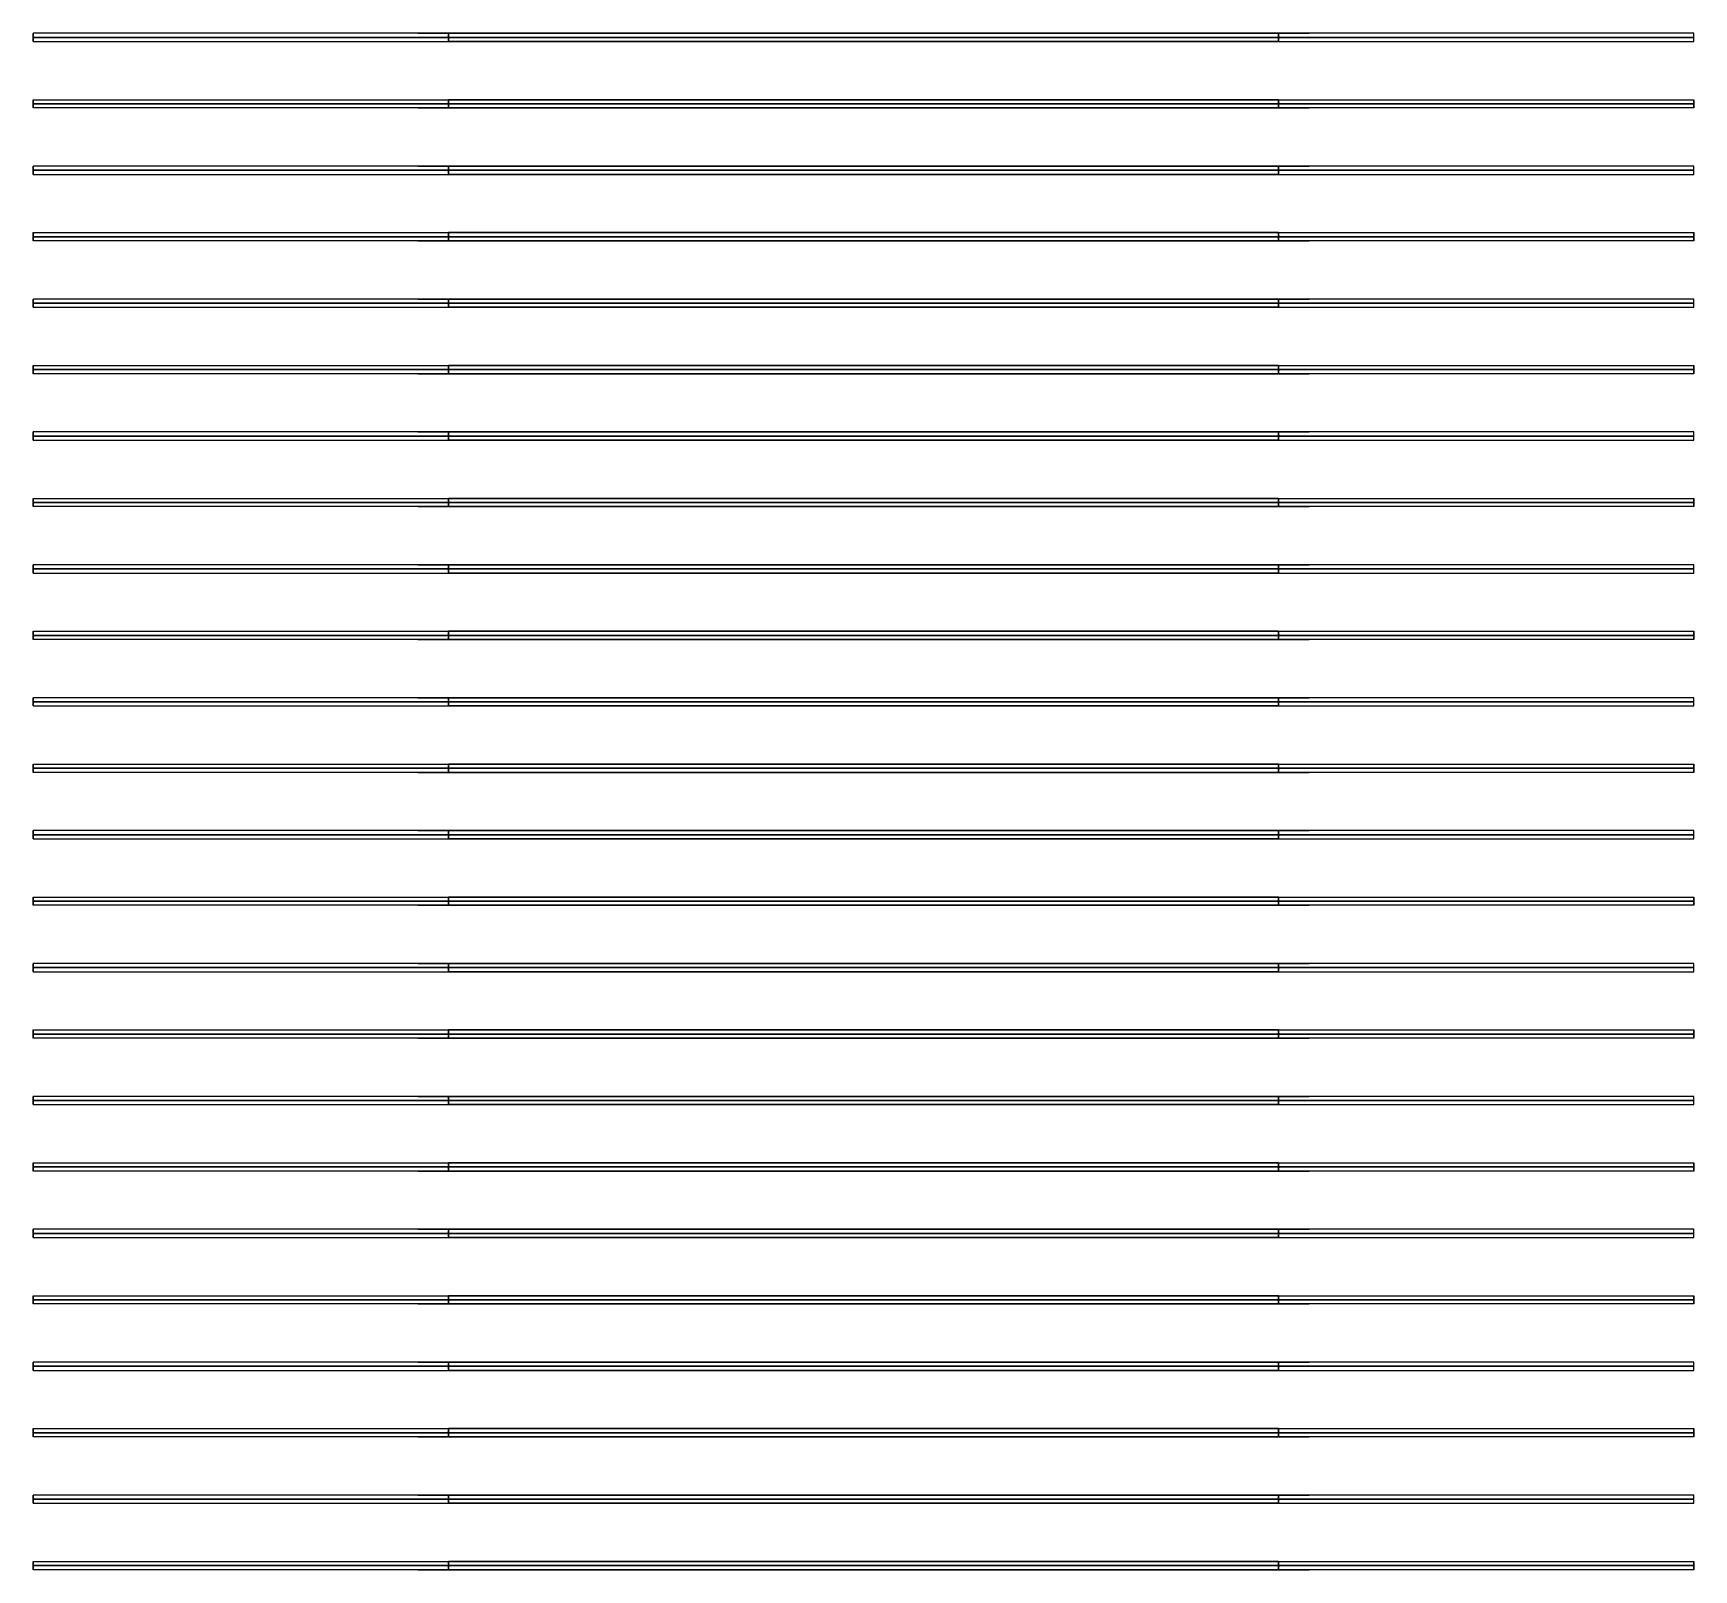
# Model space of a CAD drawing. Header units: millimetres. Extents: x -1200 to 1200, y -1110 to 1110.
import ezdxf

# ---------------------------------------------------------------- set-up
doc = ezdxf.new("R2010")
doc.units = ezdxf.units.MM
doc.layers.add('Default', color=7, linetype='Continuous', true_color=0x000000)

msp = doc.modelspace()

# ---------------------------------------------------------------- linework, layer by layer
at = {"layer": 'Default', "color": 128, "true_color": 0x064c38}
for p, q in [((-1200, 1110, 90), (-1200, 1098, 90)), ((-643.9, 1110, -47.1), (643.9, 1110, -47.1)), ((-600, 1110, -60), (-600, 1098, -60)), ((-600, 1110, 60), (-600, 1098, 60)), ((0, 1110, -150), (0, 1110, -30)), ((600, 1098, 60), (600, 1110, 60)), ((600, 1098, -60), (600, 1110, -60)), ((1200, 1098, 90), (1200, 1110, 90)), ((-1200, 1104, 30), (-1200, 1104, 150)), ((-643.9, 1098, -47.1), (643.9, 1098, -47.1)), ((0, 1098, -150), (0, 1098, -30)), ((1200, 1104, 30), (1200, 1104, 150)), ((-1200, 918, 90), (-1200, 906, 90)), ((-643.9, 918, -47.1), (643.9, 918, -47.1)), ((-600, 918, -60), (-600, 906, -60)), ((-600, 918, 60), (-600, 906, 60)), ((0, 918, -150), (0, 918, -30)), ((600, 906, 60), (600, 918, 60)), ((600, 906, -60), (600, 918, -60)), ((1200, 906, 90), (1200, 918, 90)), ((-1200, 912, 30), (-1200, 912, 150)), ((-643.9, 906, -47.1), (643.9, 906, -47.1)), ((0, 906, -150), (0, 906, -30)), ((1200, 912, 30), (1200, 912, 150)), ((-1200, 726, 90), (-1200, 714, 90)), ((-643.9, 726, -47.1), (643.9, 726, -47.1)), ((-600, 726, -60), (-600, 714, -60)), ((-600, 726, 60), (-600, 714, 60)), ((0, 726, -150), (0, 726, -30)), ((600, 714, 60), (600, 726, 60)), ((600, 714, -60), (600, 726, -60)), ((1200, 714, 90), (1200, 726, 90)), ((-1200, 720, 30), (-1200, 720, 150)), ((-643.9, 714, -47.1), (643.9, 714, -47.1)), ((0, 714, -150), (0, 714, -30)), ((1200, 720, 30), (1200, 720, 150)), ((-1200, 534, 90), (-1200, 522, 90)), ((-643.9, 534, -47.1), (643.9, 534, -47.1)), ((-600, 534, -60), (-600, 522, -60)), ((-600, 534, 60), (-600, 522, 60)), ((0, 534, -150), (0, 534, -30)), ((600, 522, 60), (600, 534, 60)), ((600, 522, -60), (600, 534, -60)), ((1200, 522, 90), (1200, 534, 90)), ((-1200, 528, 30), (-1200, 528, 150)), ((-643.9, 522, -47.1), (643.9, 522, -47.1)), ((0, 522, -150), (0, 522, -30)), ((1200, 528, 30), (1200, 528, 150)), ((-1200, 342, 90), (-1200, 330, 90)), ((-643.9, 342, -47.1), (643.9, 342, -47.1)), ((-600, 342, -60), (-600, 330, -60)), ((-600, 342, 60), (-600, 330, 60)), ((0, 342, -150), (0, 342, -30)), ((600, 330, 60), (600, 342, 60)), ((600, 330, -60), (600, 342, -60)), ((1200, 330, 90), (1200, 342, 90)), ((-1200, 336, 30), (-1200, 336, 150)), ((-643.9, 330, -47.1), (643.9, 330, -47.1)), ((0, 330, -150), (0, 330, -30)), ((1200, 336, 30), (1200, 336, 150)), ((-1200, 150, 90), (-1200, 138, 90)), ((-643.9, 150, -47.1), (643.9, 150, -47.1)), ((-600, 150, -60), (-600, 138, -60)), ((-600, 150, 60), (-600, 138, 60)), ((0, 150, -150), (0, 150, -30)), ((600, 138, 60), (600, 150, 60)), ((600, 138, -60), (600, 150, -60)), ((1200, 138, 90), (1200, 150, 90)), ((-1200, 144, 30), (-1200, 144, 150)), ((-643.9, 138, -47.1), (643.9, 138, -47.1)), ((0, 138, -150), (0, 138, -30)), ((1200, 144, 30), (1200, 144, 150)), ((-1200, -42, 90), (-1200, -54, 90)), ((-1200, -48, 30), (-1200, -48, 150)), ((-643.9, -42, -47.1), (643.9, -42, -47.1)), ((-600, -42, -60), (-600, -54, -60)), ((-600, -42, 60), (-600, -54, 60)), ((0, -42, -150), (0, -42, -30)), ((600, -54, 60), (600, -42, 60)), ((600, -54, -60), (600, -42, -60)), ((1200, -54, 90), (1200, -42, 90)), ((1200, -48, 30), (1200, -48, 150)), ((-643.9, -54, -47.1), (643.9, -54, -47.1)), ((0, -54, -150), (0, -54, -30)), ((-1200, -234, 90), (-1200, -246, 90)), ((-1200, -240, 30), (-1200, -240, 150)), ((-643.9, -234, -47.1), (643.9, -234, -47.1)), ((-600, -234, -60), (-600, -246, -60)), ((-600, -234, 60), (-600, -246, 60)), ((0, -234, -150), (0, -234, -30)), ((600, -246, 60), (600, -234, 60)), ((600, -246, -60), (600, -234, -60)), ((1200, -246, 90), (1200, -234, 90)), ((1200, -240, 30), (1200, -240, 150)), ((-643.9, -246, -47.1), (643.9, -246, -47.1)), ((0, -246, -150), (0, -246, -30)), ((-1200, -426, 90), (-1200, -438, 90)), ((-1200, -432, 30), (-1200, -432, 150)), ((-643.9, -426, -47.1), (643.9, -426, -47.1)), ((-600, -426, -60), (-600, -438, -60)), ((-600, -426, 60), (-600, -438, 60)), ((0, -426, -150), (0, -426, -30)), ((600, -438, 60), (600, -426, 60)), ((600, -438, -60), (600, -426, -60)), ((1200, -438, 90), (1200, -426, 90)), ((1200, -432, 30), (1200, -432, 150)), ((-643.9, -438, -47.1), (643.9, -438, -47.1)), ((0, -438, -150), (0, -438, -30)), ((-1200, -618, 90), (-1200, -630, 90)), ((-1200, -624, 30), (-1200, -624, 150)), ((-643.9, -618, -47.1), (643.9, -618, -47.1)), ((-600, -618, -60), (-600, -630, -60)), ((-600, -618, 60), (-600, -630, 60)), ((0, -618, -150), (0, -618, -30)), ((600, -630, 60), (600, -618, 60)), ((600, -630, -60), (600, -618, -60)), ((1200, -630, 90), (1200, -618, 90)), ((1200, -624, 30), (1200, -624, 150)), ((-643.9, -630, -47.1), (643.9, -630, -47.1)), ((0, -630, -150), (0, -630, -30)), ((-1200, -810, 90), (-1200, -822, 90)), ((-1200, -816, 30), (-1200, -816, 150)), ((-643.9, -810, -47.1), (643.9, -810, -47.1)), ((-600, -810, -60), (-600, -822, -60)), ((-600, -810, 60), (-600, -822, 60)), ((0, -810, -150), (0, -810, -30)), ((600, -822, 60), (600, -810, 60)), ((600, -822, -60), (600, -810, -60)), ((1200, -822, 90), (1200, -810, 90)), ((1200, -816, 30), (1200, -816, 150)), ((-643.9, -822, -47.1), (643.9, -822, -47.1)), ((0, -822, -150), (0, -822, -30)), ((-1200, -1002, 90), (-1200, -1014, 90)), ((-1200, -1008, 30), (-1200, -1008, 150)), ((-643.9, -1002, -47.1), (643.9, -1002, -47.1)), ((-600, -1002, -60), (-600, -1014, -60)), ((-600, -1002, 60), (-600, -1014, 60)), ((0, -1002, -150), (0, -1002, -30)), ((600, -1014, 60), (600, -1002, 60)), ((600, -1014, -60), (600, -1002, -60)), ((1200, -1014, 90), (1200, -1002, 90)), ((1200, -1008, 30), (1200, -1008, 150)), ((-643.9, -1014, -47.1), (643.9, -1014, -47.1)), ((0, -1014, -150), (0, -1014, -30))]:
    msp.add_line(p, q, dxfattribs=at)
at = {"layer": 'Default', "color": 253, "true_color": 0x9da5a8}
for p, q in [((-600, 1105, 50), (-600, 1105, 500)), ((-600, 1103, 50), (-600, 1105, 50)), ((-600, 1103, 500), (-600, 1105, 500)), ((600, 1105, 50), (600, 1105, 500)), ((600, 1103, 50), (600, 1105, 50)), ((600, 1103, 500), (600, 1105, 500)), ((-601, 1104, 50), (-601, 1104, 500)), ((-601, 1104, 50), (-599, 1104, 50)), ((-601, 1104, 500), (-599, 1104, 500)), ((-600, 1103, 50), (-600, 1103, 500)), ((-599, 1104, 50), (-599, 1104, 500)), ((599, 1104, 50), (599, 1104, 500)), ((599, 1104, 50), (601, 1104, 50)), ((599, 1104, 500), (601, 1104, 500)), ((600, 1103, 50), (600, 1103, 500)), ((601, 1104, 50), (601, 1104, 500)), ((-600, 1009, 50), (-600, 1009, 500)), ((-600, 1007, 50), (-600, 1009, 50)), ((-600, 1007, 500), (-600, 1009, 500)), ((600, 1009, 50), (600, 1009, 500)), ((600, 1007, 50), (600, 1009, 50)), ((600, 1007, 500), (600, 1009, 500)), ((-601, 1008, 50), (-601, 1008, 500)), ((-601, 1008, 50), (-599, 1008, 50)), ((-601, 1008, 500), (-599, 1008, 500)), ((-600, 1007, 50), (-600, 1007, 500)), ((-599, 1008, 50), (-599, 1008, 500)), ((599, 1008, 50), (599, 1008, 500)), ((599, 1008, 50), (601, 1008, 50)), ((599, 1008, 500), (601, 1008, 500)), ((600, 1007, 50), (600, 1007, 500)), ((601, 1008, 50), (601, 1008, 500)), ((-600, 913, 50), (-600, 913, 500)), ((-600, 911, 50), (-600, 913, 50)), ((-600, 911, 500), (-600, 913, 500)), ((600, 913, 50), (600, 913, 500)), ((600, 911, 50), (600, 913, 50)), ((600, 911, 500), (600, 913, 500)), ((-601, 912, 50), (-601, 912, 500)), ((-601, 912, 50), (-599, 912, 50)), ((-601, 912, 500), (-599, 912, 500)), ((-600, 911, 50), (-600, 911, 500)), ((-599, 912, 50), (-599, 912, 500)), ((599, 912, 50), (599, 912, 500)), ((599, 912, 50), (601, 912, 50)), ((599, 912, 500), (601, 912, 500)), ((600, 911, 50), (600, 911, 500)), ((601, 912, 50), (601, 912, 500)), ((-600, 817, 50), (-600, 817, 500)), ((-600, 815, 50), (-600, 817, 50)), ((-600, 815, 500), (-600, 817, 500)), ((600, 817, 50), (600, 817, 500)), ((600, 815, 50), (600, 817, 50)), ((600, 815, 500), (600, 817, 500)), ((-601, 816, 50), (-601, 816, 500)), ((-601, 816, 50), (-599, 816, 50)), ((-601, 816, 500), (-599, 816, 500)), ((-600, 815, 50), (-600, 815, 500)), ((-599, 816, 50), (-599, 816, 500)), ((599, 816, 50), (599, 816, 500)), ((599, 816, 50), (601, 816, 50)), ((599, 816, 500), (601, 816, 500)), ((600, 815, 50), (600, 815, 500)), ((601, 816, 50), (601, 816, 500)), ((-600, 721, 50), (-600, 721, 500)), ((-600, 719, 50), (-600, 721, 50)), ((-600, 719, 500), (-600, 721, 500)), ((600, 721, 50), (600, 721, 500)), ((600, 719, 50), (600, 721, 50)), ((600, 719, 500), (600, 721, 500)), ((-601, 720, 50), (-601, 720, 500)), ((-601, 720, 50), (-599, 720, 50)), ((-601, 720, 500), (-599, 720, 500)), ((-600, 719, 50), (-600, 719, 500)), ((-599, 720, 50), (-599, 720, 500)), ((599, 720, 50), (599, 720, 500)), ((599, 720, 50), (601, 720, 50)), ((599, 720, 500), (601, 720, 500)), ((600, 719, 50), (600, 719, 500)), ((601, 720, 50), (601, 720, 500)), ((-600, 625, 50), (-600, 625, 500)), ((-600, 623, 50), (-600, 625, 50)), ((-600, 623, 500), (-600, 625, 500)), ((600, 625, 50), (600, 625, 500)), ((600, 623, 50), (600, 625, 50)), ((600, 623, 500), (600, 625, 500)), ((-601, 624, 50), (-601, 624, 500)), ((-601, 624, 50), (-599, 624, 50)), ((-601, 624, 500), (-599, 624, 500)), ((-600, 623, 50), (-600, 623, 500)), ((-599, 624, 50), (-599, 624, 500)), ((599, 624, 50), (599, 624, 500)), ((599, 624, 50), (601, 624, 50)), ((599, 624, 500), (601, 624, 500)), ((600, 623, 50), (600, 623, 500)), ((601, 624, 50), (601, 624, 500)), ((-600, 529, 50), (-600, 529, 500)), ((-600, 527, 50), (-600, 529, 50)), ((-600, 527, 500), (-600, 529, 500)), ((600, 529, 50), (600, 529, 500)), ((600, 527, 50), (600, 529, 50)), ((600, 527, 500), (600, 529, 500)), ((-601, 528, 50), (-601, 528, 500)), ((-601, 528, 50), (-599, 528, 50)), ((-601, 528, 500), (-599, 528, 500)), ((-600, 527, 50), (-600, 527, 500)), ((-599, 528, 50), (-599, 528, 500)), ((599, 528, 50), (599, 528, 500)), ((599, 528, 50), (601, 528, 50)), ((599, 528, 500), (601, 528, 500)), ((600, 527, 50), (600, 527, 500)), ((601, 528, 50), (601, 528, 500)), ((-600, 433, 50), (-600, 433, 500)), ((-600, 431, 50), (-600, 433, 50)), ((-600, 431, 500), (-600, 433, 500)), ((600, 433, 50), (600, 433, 500)), ((600, 431, 50), (600, 433, 50)), ((600, 431, 500), (600, 433, 500)), ((-601, 432, 50), (-601, 432, 500)), ((-601, 432, 50), (-599, 432, 50)), ((-601, 432, 500), (-599, 432, 500)), ((-600, 431, 50), (-600, 431, 500)), ((-599, 432, 50), (-599, 432, 500)), ((599, 432, 50), (599, 432, 500)), ((599, 432, 50), (601, 432, 50)), ((599, 432, 500), (601, 432, 500)), ((600, 431, 50), (600, 431, 500)), ((601, 432, 50), (601, 432, 500)), ((-600, 337, 50), (-600, 337, 500)), ((-600, 335, 50), (-600, 337, 50)), ((-600, 335, 500), (-600, 337, 500)), ((600, 337, 50), (600, 337, 500)), ((600, 335, 50), (600, 337, 50)), ((600, 335, 500), (600, 337, 500)), ((-601, 336, 50), (-601, 336, 500)), ((-601, 336, 50), (-599, 336, 50)), ((-601, 336, 500), (-599, 336, 500)), ((-600, 335, 50), (-600, 335, 500)), ((-599, 336, 50), (-599, 336, 500)), ((599, 336, 50), (599, 336, 500)), ((599, 336, 50), (601, 336, 50)), ((599, 336, 500), (601, 336, 500)), ((600, 335, 50), (600, 335, 500)), ((601, 336, 50), (601, 336, 500)), ((-600, 241, 50), (-600, 241, 500)), ((-600, 239, 50), (-600, 241, 50)), ((-600, 239, 500), (-600, 241, 500)), ((600, 241, 50), (600, 241, 500)), ((600, 239, 50), (600, 241, 50)), ((600, 239, 500), (600, 241, 500)), ((-601, 240, 50), (-601, 240, 500)), ((-601, 240, 50), (-599, 240, 50)), ((-601, 240, 500), (-599, 240, 500)), ((-600, 239, 50), (-600, 239, 500)), ((-599, 240, 50), (-599, 240, 500)), ((599, 240, 50), (599, 240, 500)), ((599, 240, 50), (601, 240, 50)), ((599, 240, 500), (601, 240, 500)), ((600, 239, 50), (600, 239, 500)), ((601, 240, 50), (601, 240, 500)), ((-600, 145, 50), (-600, 145, 500)), ((-600, 143, 50), (-600, 145, 50)), ((-600, 143, 500), (-600, 145, 500)), ((600, 145, 50), (600, 145, 500)), ((600, 143, 50), (600, 145, 50)), ((600, 143, 500), (600, 145, 500)), ((-601, 144, 50), (-601, 144, 500)), ((-601, 144, 50), (-599, 144, 50)), ((-601, 144, 500), (-599, 144, 500)), ((-600, 143, 50), (-600, 143, 500)), ((-599, 144, 50), (-599, 144, 500)), ((599, 144, 50), (599, 144, 500)), ((599, 144, 50), (601, 144, 50)), ((599, 144, 500), (601, 144, 500)), ((600, 143, 50), (600, 143, 500)), ((601, 144, 50), (601, 144, 500)), ((-600, 49, 50), (-600, 49, 500)), ((-600, 47, 50), (-600, 49, 50)), ((-600, 47, 500), (-600, 49, 500)), ((600, 49, 50), (600, 49, 500)), ((600, 47, 50), (600, 49, 50)), ((600, 47, 500), (600, 49, 500)), ((-601, 48, 50), (-601, 48, 500)), ((-601, 48, 50), (-599, 48, 50)), ((-601, 48, 500), (-599, 48, 500)), ((-600, 47, 50), (-600, 47, 500)), ((-599, 48, 50), (-599, 48, 500)), ((599, 48, 50), (599, 48, 500)), ((599, 48, 50), (601, 48, 50)), ((599, 48, 500), (601, 48, 500)), ((600, 47, 50), (600, 47, 500)), ((601, 48, 50), (601, 48, 500)), ((-601, -48, 50), (-601, -48, 500)), ((-601, -48, 50), (-599, -48, 50)), ((-601, -48, 500), (-599, -48, 500)), ((-600, -47, 50), (-600, -47, 500)), ((-600, -49, 50), (-600, -47, 50)), ((-600, -49, 500), (-600, -47, 500)), ((-599, -48, 50), (-599, -48, 500)), ((599, -48, 50), (599, -48, 500)), ((599, -48, 50), (601, -48, 50)), ((599, -48, 500), (601, -48, 500)), ((600, -47, 50), (600, -47, 500)), ((600, -49, 50), (600, -47, 50)), ((600, -49, 500), (600, -47, 500)), ((601, -48, 50), (601, -48, 500)), ((-600, -49, 50), (-600, -49, 500)), ((600, -49, 50), (600, -49, 500)), ((-601, -144, 50), (-601, -144, 500)), ((-601, -144, 50), (-599, -144, 50)), ((-601, -144, 500), (-599, -144, 500)), ((-600, -143, 50), (-600, -143, 500)), ((-600, -145, 50), (-600, -143, 50)), ((-600, -145, 500), (-600, -143, 500)), ((-599, -144, 50), (-599, -144, 500)), ((599, -144, 50), (599, -144, 500)), ((599, -144, 50), (601, -144, 50)), ((599, -144, 500), (601, -144, 500)), ((600, -143, 50), (600, -143, 500)), ((600, -145, 50), (600, -143, 50)), ((600, -145, 500), (600, -143, 500)), ((601, -144, 50), (601, -144, 500)), ((-600, -145, 50), (-600, -145, 500)), ((600, -145, 50), (600, -145, 500)), ((-601, -240, 50), (-601, -240, 500)), ((-601, -240, 50), (-599, -240, 50)), ((-601, -240, 500), (-599, -240, 500)), ((-600, -239, 50), (-600, -239, 500)), ((-600, -241, 50), (-600, -239, 50)), ((-600, -241, 500), (-600, -239, 500)), ((-599, -240, 50), (-599, -240, 500)), ((599, -240, 50), (599, -240, 500)), ((599, -240, 50), (601, -240, 50)), ((599, -240, 500), (601, -240, 500)), ((600, -239, 50), (600, -239, 500)), ((600, -241, 50), (600, -239, 50)), ((600, -241, 500), (600, -239, 500)), ((601, -240, 50), (601, -240, 500)), ((-600, -241, 50), (-600, -241, 500)), ((600, -241, 50), (600, -241, 500)), ((-601, -336, 50), (-601, -336, 500)), ((-601, -336, 50), (-599, -336, 50)), ((-601, -336, 500), (-599, -336, 500)), ((-600, -335, 50), (-600, -335, 500)), ((-600, -337, 50), (-600, -335, 50)), ((-600, -337, 500), (-600, -335, 500)), ((-599, -336, 50), (-599, -336, 500)), ((599, -336, 50), (599, -336, 500)), ((599, -336, 50), (601, -336, 50)), ((599, -336, 500), (601, -336, 500)), ((600, -335, 50), (600, -335, 500)), ((600, -337, 50), (600, -335, 50)), ((600, -337, 500), (600, -335, 500)), ((601, -336, 50), (601, -336, 500)), ((-600, -337, 50), (-600, -337, 500)), ((600, -337, 50), (600, -337, 500)), ((-601, -432, 50), (-601, -432, 500)), ((-601, -432, 50), (-599, -432, 50)), ((-601, -432, 500), (-599, -432, 500)), ((-600, -431, 50), (-600, -431, 500)), ((-600, -433, 50), (-600, -431, 50)), ((-600, -433, 500), (-600, -431, 500)), ((-599, -432, 50), (-599, -432, 500)), ((599, -432, 50), (599, -432, 500)), ((599, -432, 50), (601, -432, 50)), ((599, -432, 500), (601, -432, 500)), ((600, -431, 50), (600, -431, 500)), ((600, -433, 50), (600, -431, 50)), ((600, -433, 500), (600, -431, 500)), ((601, -432, 50), (601, -432, 500)), ((-600, -433, 50), (-600, -433, 500)), ((600, -433, 50), (600, -433, 500)), ((-601, -528, 50), (-601, -528, 500)), ((-601, -528, 50), (-599, -528, 50)), ((-601, -528, 500), (-599, -528, 500)), ((-600, -527, 50), (-600, -527, 500)), ((-600, -529, 50), (-600, -527, 50)), ((-600, -529, 500), (-600, -527, 500)), ((-599, -528, 50), (-599, -528, 500)), ((599, -528, 50), (599, -528, 500)), ((599, -528, 50), (601, -528, 50)), ((599, -528, 500), (601, -528, 500)), ((600, -527, 50), (600, -527, 500)), ((600, -529, 50), (600, -527, 50)), ((600, -529, 500), (600, -527, 500)), ((601, -528, 50), (601, -528, 500)), ((-600, -529, 50), (-600, -529, 500)), ((600, -529, 50), (600, -529, 500)), ((-601, -624, 50), (-601, -624, 500)), ((-601, -624, 50), (-599, -624, 50)), ((-601, -624, 500), (-599, -624, 500)), ((-600, -623, 50), (-600, -623, 500)), ((-600, -625, 50), (-600, -623, 50)), ((-600, -625, 500), (-600, -623, 500)), ((-599, -624, 50), (-599, -624, 500)), ((599, -624, 50), (599, -624, 500)), ((599, -624, 50), (601, -624, 50)), ((599, -624, 500), (601, -624, 500)), ((600, -623, 50), (600, -623, 500)), ((600, -625, 50), (600, -623, 50)), ((600, -625, 500), (600, -623, 500)), ((601, -624, 50), (601, -624, 500)), ((-600, -625, 50), (-600, -625, 500)), ((600, -625, 50), (600, -625, 500)), ((-601, -720, 50), (-601, -720, 500)), ((-601, -720, 50), (-599, -720, 50)), ((-601, -720, 500), (-599, -720, 500)), ((-600, -719, 50), (-600, -719, 500)), ((-600, -721, 50), (-600, -719, 50)), ((-600, -721, 500), (-600, -719, 500)), ((-599, -720, 50), (-599, -720, 500)), ((599, -720, 50), (599, -720, 500)), ((599, -720, 50), (601, -720, 50)), ((599, -720, 500), (601, -720, 500)), ((600, -719, 50), (600, -719, 500)), ((600, -721, 50), (600, -719, 50)), ((600, -721, 500), (600, -719, 500)), ((601, -720, 50), (601, -720, 500)), ((-600, -721, 50), (-600, -721, 500)), ((600, -721, 50), (600, -721, 500)), ((-601, -816, 50), (-601, -816, 500)), ((-601, -816, 50), (-599, -816, 50)), ((-601, -816, 500), (-599, -816, 500)), ((-600, -815, 50), (-600, -815, 500)), ((-600, -817, 50), (-600, -815, 50)), ((-600, -817, 500), (-600, -815, 500)), ((-599, -816, 50), (-599, -816, 500)), ((599, -816, 50), (599, -816, 500)), ((599, -816, 50), (601, -816, 50)), ((599, -816, 500), (601, -816, 500)), ((600, -815, 50), (600, -815, 500)), ((600, -817, 50), (600, -815, 50)), ((600, -817, 500), (600, -815, 500)), ((601, -816, 50), (601, -816, 500)), ((-600, -817, 50), (-600, -817, 500)), ((600, -817, 50), (600, -817, 500)), ((-601, -912, 50), (-601, -912, 500)), ((-601, -912, 50), (-599, -912, 50)), ((-601, -912, 500), (-599, -912, 500)), ((-600, -911, 50), (-600, -911, 500)), ((-600, -913, 50), (-600, -911, 50)), ((-600, -913, 500), (-600, -911, 500)), ((-599, -912, 50), (-599, -912, 500)), ((599, -912, 50), (599, -912, 500)), ((599, -912, 50), (601, -912, 50)), ((599, -912, 500), (601, -912, 500)), ((600, -911, 50), (600, -911, 500)), ((600, -913, 50), (600, -911, 50)), ((600, -913, 500), (600, -911, 500)), ((601, -912, 50), (601, -912, 500)), ((-600, -913, 50), (-600, -913, 500)), ((600, -913, 50), (600, -913, 500)), ((-601, -1008, 50), (-601, -1008, 500)), ((-601, -1008, 50), (-599, -1008, 50)), ((-601, -1008, 500), (-599, -1008, 500)), ((-600, -1007, 50), (-600, -1007, 500)), ((-600, -1009, 50), (-600, -1007, 50)), ((-600, -1009, 500), (-600, -1007, 500)), ((-599, -1008, 50), (-599, -1008, 500)), ((599, -1008, 50), (599, -1008, 500)), ((599, -1008, 50), (601, -1008, 50)), ((599, -1008, 500), (601, -1008, 500)), ((600, -1007, 50), (600, -1007, 500)), ((600, -1009, 50), (600, -1007, 50)), ((600, -1009, 500), (600, -1007, 500)), ((601, -1008, 50), (601, -1008, 500)), ((-600, -1009, 50), (-600, -1009, 500)), ((600, -1009, 50), (600, -1009, 500)), ((-601, -1104, 50), (-601, -1104, 500)), ((-601, -1104, 50), (-599, -1104, 50)), ((-601, -1104, 500), (-599, -1104, 500)), ((-600, -1103, 50), (-600, -1103, 500)), ((-600, -1105, 50), (-600, -1103, 50)), ((-600, -1105, 500), (-600, -1103, 500)), ((-599, -1104, 50), (-599, -1104, 500)), ((599, -1104, 50), (599, -1104, 500)), ((599, -1104, 50), (601, -1104, 50)), ((599, -1104, 500), (601, -1104, 500)), ((600, -1103, 50), (600, -1103, 500)), ((600, -1105, 50), (600, -1103, 50)), ((600, -1105, 500), (600, -1103, 500)), ((601, -1104, 50), (601, -1104, 500)), ((-600, -1105, 50), (-600, -1105, 500)), ((600, -1105, 50), (600, -1105, 500))]:
    msp.add_line(p, q, dxfattribs=at)
at = {"layer": 'Default', "color": 9, "true_color": 0xc8c9c7}
for p, q in [((-1200, 1014, -90), (-1200, 1002, -90)), ((-643.9, 1014, 47.1), (643.9, 1014, 47.1)), ((-600, 1002, 60), (-600, 1014, 60)), ((-600, 1002, -60), (-600, 1014, -60)), ((0, 1014, 150), (0, 1014, 30)), ((600, 1014, -60), (600, 1002, -60)), ((600, 1014, 60), (600, 1002, 60)), ((1200, 1002, -90), (1200, 1014, -90)), ((-1200, 1008, -150), (-1200, 1008, -30)), ((-643.9, 1002, 47.1), (643.9, 1002, 47.1)), ((0, 1002, 150), (0, 1002, 30)), ((1200, 1008, -150), (1200, 1008, -30)), ((-1200, 822, -90), (-1200, 810, -90)), ((-643.9, 822, 47.1), (643.9, 822, 47.1)), ((-600, 810, 60), (-600, 822, 60)), ((-600, 810, -60), (-600, 822, -60)), ((0, 822, 150), (0, 822, 30)), ((600, 822, -60), (600, 810, -60)), ((600, 822, 60), (600, 810, 60)), ((1200, 810, -90), (1200, 822, -90)), ((-1200, 816, -150), (-1200, 816, -30)), ((-643.9, 810, 47.1), (643.9, 810, 47.1)), ((0, 810, 150), (0, 810, 30)), ((1200, 816, -150), (1200, 816, -30)), ((-1200, 630, -90), (-1200, 618, -90)), ((-643.9, 630, 47.1), (643.9, 630, 47.1)), ((-600, 618, 60), (-600, 630, 60)), ((-600, 618, -60), (-600, 630, -60)), ((0, 630, 150), (0, 630, 30)), ((600, 630, -60), (600, 618, -60)), ((600, 630, 60), (600, 618, 60)), ((1200, 618, -90), (1200, 630, -90)), ((-1200, 624, -150), (-1200, 624, -30)), ((-643.9, 618, 47.1), (643.9, 618, 47.1)), ((0, 618, 150), (0, 618, 30)), ((1200, 624, -150), (1200, 624, -30)), ((-1200, 438, -90), (-1200, 426, -90)), ((-643.9, 438, 47.1), (643.9, 438, 47.1)), ((-600, 426, 60), (-600, 438, 60)), ((-600, 426, -60), (-600, 438, -60)), ((0, 438, 150), (0, 438, 30)), ((600, 438, -60), (600, 426, -60)), ((600, 438, 60), (600, 426, 60)), ((1200, 426, -90), (1200, 438, -90)), ((-1200, 432, -150), (-1200, 432, -30)), ((-643.9, 426, 47.1), (643.9, 426, 47.1)), ((0, 426, 150), (0, 426, 30)), ((1200, 432, -150), (1200, 432, -30)), ((-1200, 246, -90), (-1200, 234, -90)), ((-643.9, 246, 47.1), (643.9, 246, 47.1)), ((-600, 234, 60), (-600, 246, 60)), ((-600, 234, -60), (-600, 246, -60)), ((0, 246, 150), (0, 246, 30)), ((600, 246, -60), (600, 234, -60)), ((600, 246, 60), (600, 234, 60)), ((1200, 234, -90), (1200, 246, -90)), ((-1200, 240, -150), (-1200, 240, -30)), ((-643.9, 234, 47.1), (643.9, 234, 47.1)), ((0, 234, 150), (0, 234, 30)), ((1200, 240, -150), (1200, 240, -30)), ((-1200, 54, -90), (-1200, 42, -90)), ((-643.9, 54, 47.1), (643.9, 54, 47.1)), ((-600, 42, 60), (-600, 54, 60)), ((-600, 42, -60), (-600, 54, -60)), ((0, 54, 150), (0, 54, 30)), ((600, 54, -60), (600, 42, -60)), ((600, 54, 60), (600, 42, 60)), ((1200, 42, -90), (1200, 54, -90)), ((-1200, 48, -150), (-1200, 48, -30)), ((-643.9, 42, 47.1), (643.9, 42, 47.1)), ((0, 42, 150), (0, 42, 30)), ((1200, 48, -150), (1200, 48, -30)), ((-1200, -138, -90), (-1200, -150, -90)), ((-1200, -144, -150), (-1200, -144, -30)), ((-643.9, -138, 47.1), (643.9, -138, 47.1)), ((-600, -150, 60), (-600, -138, 60)), ((-600, -150, -60), (-600, -138, -60)), ((0, -138, 150), (0, -138, 30)), ((600, -138, -60), (600, -150, -60)), ((600, -138, 60), (600, -150, 60)), ((1200, -150, -90), (1200, -138, -90)), ((1200, -144, -150), (1200, -144, -30)), ((-643.9, -150, 47.1), (643.9, -150, 47.1)), ((0, -150, 150), (0, -150, 30)), ((-1200, -330, -90), (-1200, -342, -90)), ((-1200, -336, -150), (-1200, -336, -30)), ((-643.9, -330, 47.1), (643.9, -330, 47.1)), ((-600, -342, 60), (-600, -330, 60)), ((-600, -342, -60), (-600, -330, -60)), ((0, -330, 150), (0, -330, 30)), ((600, -330, -60), (600, -342, -60)), ((600, -330, 60), (600, -342, 60)), ((1200, -342, -90), (1200, -330, -90)), ((1200, -336, -150), (1200, -336, -30)), ((-643.9, -342, 47.1), (643.9, -342, 47.1)), ((0, -342, 150), (0, -342, 30)), ((-1200, -522, -90), (-1200, -534, -90)), ((-1200, -528, -150), (-1200, -528, -30)), ((-643.9, -522, 47.1), (643.9, -522, 47.1)), ((-600, -534, 60), (-600, -522, 60)), ((-600, -534, -60), (-600, -522, -60)), ((0, -522, 150), (0, -522, 30)), ((600, -522, -60), (600, -534, -60)), ((600, -522, 60), (600, -534, 60)), ((1200, -534, -90), (1200, -522, -90)), ((1200, -528, -150), (1200, -528, -30)), ((-643.9, -534, 47.1), (643.9, -534, 47.1)), ((0, -534, 150), (0, -534, 30)), ((-1200, -714, -90), (-1200, -726, -90)), ((-1200, -720, -150), (-1200, -720, -30)), ((-643.9, -714, 47.1), (643.9, -714, 47.1)), ((-600, -726, 60), (-600, -714, 60)), ((-600, -726, -60), (-600, -714, -60)), ((0, -714, 150), (0, -714, 30)), ((600, -714, -60), (600, -726, -60)), ((600, -714, 60), (600, -726, 60)), ((1200, -726, -90), (1200, -714, -90)), ((1200, -720, -150), (1200, -720, -30)), ((-643.9, -726, 47.1), (643.9, -726, 47.1)), ((0, -726, 150), (0, -726, 30)), ((-1200, -906, -90), (-1200, -918, -90)), ((-1200, -912, -150), (-1200, -912, -30)), ((-643.9, -906, 47.1), (643.9, -906, 47.1)), ((-600, -918, 60), (-600, -906, 60)), ((-600, -918, -60), (-600, -906, -60)), ((0, -906, 150), (0, -906, 30)), ((600, -906, -60), (600, -918, -60)), ((600, -906, 60), (600, -918, 60)), ((1200, -918, -90), (1200, -906, -90)), ((1200, -912, -150), (1200, -912, -30)), ((-643.9, -918, 47.1), (643.9, -918, 47.1)), ((0, -918, 150), (0, -918, 30)), ((-1200, -1098, -90), (-1200, -1110, -90)), ((-1200, -1104, -150), (-1200, -1104, -30)), ((-643.9, -1098, 47.1), (643.9, -1098, 47.1)), ((-600, -1110, 60), (-600, -1098, 60)), ((-600, -1110, -60), (-600, -1098, -60)), ((0, -1098, 150), (0, -1098, 30)), ((600, -1098, -60), (600, -1110, -60)), ((600, -1098, 60), (600, -1110, 60)), ((1200, -1110, -90), (1200, -1098, -90)), ((1200, -1104, -150), (1200, -1104, -30)), ((-643.9, -1110, 47.1), (643.9, -1110, 47.1)), ((0, -1110, 150), (0, -1110, 30))]:
    msp.add_line(p, q, dxfattribs=at)
at = {"layer": 'Default', "color": 253, "true_color": 0x9da5a8}
for centre in [(-600, 1104, 50), (-600, 1104, 275), (600, 1104, 50), (600, 1104, 275), (-600, 1008, 50), (-600, 1008, 275), (600, 1008, 50), (600, 1008, 275), (-600, 912, 50), (-600, 912, 275), (600, 912, 50), (600, 912, 275), (-600, 816, 50), (-600, 816, 275), (600, 816, 50), (600, 816, 275), (-600, 720, 50), (-600, 720, 275), (600, 720, 50), (600, 720, 275), (-600, 624, 50), (-600, 624, 275), (600, 624, 50), (600, 624, 275), (-600, 528, 50), (-600, 528, 275), (600, 528, 50), (600, 528, 275), (-600, 432, 50), (-600, 432, 275), (600, 432, 50), (600, 432, 275), (-600, 336, 50), (-600, 336, 275), (600, 336, 50), (600, 336, 275), (-600, 240, 50), (-600, 240, 275), (600, 240, 50), (600, 240, 275), (-600, 144, 50), (-600, 144, 275), (600, 144, 50), (600, 144, 275), (-600, 48, 50), (-600, 48, 275), (600, 48, 50), (600, 48, 275), (-600, -48, 50), (-600, -48, 275), (600, -48, 50), (600, -48, 275), (-600, -144, 50), (-600, -144, 275), (600, -144, 50), (600, -144, 275), (-600, -240, 50), (-600, -240, 275), (600, -240, 50), (600, -240, 275), (-600, -336, 50), (-600, -336, 275), (600, -336, 50), (600, -336, 275), (-600, -432, 50), (-600, -432, 275), (600, -432, 50), (600, -432, 275), (-600, -528, 50), (-600, -528, 275), (600, -528, 50), (600, -528, 275), (-600, -624, 50), (-600, -624, 275), (600, -624, 50), (600, -624, 275), (-600, -720, 50), (-600, -720, 275), (600, -720, 50), (600, -720, 275), (-600, -816, 50), (-600, -816, 275), (600, -816, 50), (600, -816, 275), (-600, -912, 50), (-600, -912, 275), (600, -912, 50), (600, -912, 275), (-600, -1008, 50), (-600, -1008, 275), (600, -1008, 50), (600, -1008, 275), (-600, -1104, 50), (-600, -1104, 275), (600, -1104, 50), (600, -1104, 275)]:
    msp.add_circle(centre, 1, dxfattribs=at)
at = {"layer": 'Default', "color": 253, "true_color": 0x9da5a8, "extrusion": (0, 0, -1)}
for centre in [(600, 1104, -500), (-600, 1104, -500), (600, 1008, -500), (-600, 1008, -500), (600, 912, -500), (-600, 912, -500), (600, 816, -500), (-600, 816, -500), (600, 720, -500), (-600, 720, -500), (600, 624, -500), (-600, 624, -500), (600, 528, -500), (-600, 528, -500), (600, 432, -500), (-600, 432, -500), (600, 336, -500), (-600, 336, -500), (600, 240, -500), (-600, 240, -500), (600, 144, -500), (-600, 144, -500), (600, 48, -500), (-600, 48, -500), (600, -48, -500), (-600, -48, -500), (600, -144, -500), (-600, -144, -500), (600, -240, -500), (-600, -240, -500), (600, -336, -500), (-600, -336, -500), (600, -432, -500), (-600, -432, -500), (600, -528, -500), (-600, -528, -500), (600, -624, -500), (-600, -624, -500), (600, -720, -500), (-600, -720, -500), (600, -816, -500), (-600, -816, -500), (600, -912, -500), (-600, -912, -500), (600, -1008, -500), (-600, -1008, -500), (600, -1104, -500), (-600, -1104, -500)]:
    msp.add_circle(centre, 1, dxfattribs=at)
at = {"layer": 'Default', "color": 128, "true_color": 0x064c38, "extrusion": (0, -1, 0)}
for centre, start, end in [((-1200, -1895, -1110), 72.9385, 90), ((-1200, -2015, -1110), 72.9385, 90), ((0, 2015, -1110), 252.9385, 287.0615), ((1200, -2015, -1110), 90, 107.0615), ((1200, -1895, -1110), 90, 107.0615), ((-1200, -2015, -1104), 72.9385, 90), ((0, 2015, -1104), 252.9385, 287.0615), ((1200, -2015, -1104), 90, 107.0615), ((-1200, -1895, -918), 72.9385, 90), ((-1200, -2015, -918), 72.9385, 90), ((0, 2015, -918), 252.9385, 287.0615), ((1200, -2015, -918), 90, 107.0615), ((1200, -1895, -918), 90, 107.0615), ((-1200, -2015, -912), 72.9385, 90), ((0, 2015, -912), 252.9385, 287.0615), ((1200, -2015, -912), 90, 107.0615), ((-1200, -1895, -726), 72.9385, 90), ((-1200, -2015, -726), 72.9385, 90), ((0, 2015, -726), 252.9385, 287.0615), ((1200, -2015, -726), 90, 107.0615), ((1200, -1895, -726), 90, 107.0615), ((-1200, -2015, -720), 72.9385, 90), ((0, 2015, -720), 252.9385, 287.0615), ((1200, -2015, -720), 90, 107.0615), ((-1200, -1895, -534), 72.9385, 90), ((-1200, -2015, -534), 72.9385, 90), ((0, 2015, -534), 252.9385, 287.0615), ((1200, -2015, -534), 90, 107.0615), ((1200, -1895, -534), 90, 107.0615), ((-1200, -2015, -528), 72.9385, 90), ((0, 2015, -528), 252.9385, 287.0615), ((1200, -2015, -528), 90, 107.0615), ((-1200, -1895, -342), 72.9385, 90), ((-1200, -2015, -342), 72.9385, 90), ((0, 2015, -342), 252.9385, 287.0615), ((1200, -2015, -342), 90, 107.0615), ((1200, -1895, -342), 90, 107.0615), ((-1200, -2015, -336), 72.9385, 90), ((0, 2015, -336), 252.9385, 287.0615), ((1200, -2015, -336), 90, 107.0615), ((-1200, -1895, -150), 72.9385, 90), ((-1200, -2015, -150), 72.9385, 90), ((0, 2015, -150), 252.9385, 287.0615), ((1200, -2015, -150), 90, 107.0615), ((1200, -1895, -150), 90, 107.0615), ((-1200, -2015, -144), 72.9385, 90), ((0, 2015, -144), 252.9385, 287.0615), ((1200, -2015, -144), 90, 107.0615), ((-1200, -1895, 42), 72.9385, 90), ((-1200, -2015, 42), 72.9385, 90), ((-1200, -2015, 48), 72.9385, 90), ((0, 2015, 42), 252.9385, 287.0615), ((0, 2015, 48), 252.9385, 287.0615), ((1200, -2015, 42), 90, 107.0615), ((1200, -1895, 42), 90, 107.0615), ((1200, -2015, 48), 90, 107.0615), ((-1200, -1895, 234), 72.9385, 90), ((-1200, -2015, 234), 72.9385, 90), ((-1200, -2015, 240), 72.9385, 90), ((0, 2015, 234), 252.9385, 287.0615), ((0, 2015, 240), 252.9385, 287.0615), ((1200, -2015, 234), 90, 107.0615), ((1200, -1895, 234), 90, 107.0615), ((1200, -2015, 240), 90, 107.0615), ((-1200, -1895, 426), 72.9385, 90), ((-1200, -2015, 426), 72.9385, 90), ((-1200, -2015, 432), 72.9385, 90), ((0, 2015, 426), 252.9385, 287.0615), ((0, 2015, 432), 252.9385, 287.0615), ((1200, -2015, 426), 90, 107.0615), ((1200, -1895, 426), 90, 107.0615), ((1200, -2015, 432), 90, 107.0615), ((-1200, -1895, 618), 72.9385, 90), ((-1200, -2015, 618), 72.9385, 90), ((-1200, -2015, 624), 72.9385, 90), ((0, 2015, 618), 252.9385, 287.0615), ((0, 2015, 624), 252.9385, 287.0615), ((1200, -2015, 618), 90, 107.0615), ((1200, -1895, 618), 90, 107.0615), ((1200, -2015, 624), 90, 107.0615), ((-1200, -1895, 810), 72.9385, 90), ((-1200, -2015, 810), 72.9385, 90), ((-1200, -2015, 816), 72.9385, 90), ((0, 2015, 810), 252.9385, 287.0615), ((0, 2015, 816), 252.9385, 287.0615), ((1200, -2015, 810), 90, 107.0615), ((1200, -1895, 810), 90, 107.0615), ((1200, -2015, 816), 90, 107.0615), ((-1200, -1895, 1002), 72.9385, 90), ((-1200, -2015, 1002), 72.9385, 90), ((-1200, -2015, 1008), 72.9385, 90), ((0, 2015, 1002), 252.9385, 287.0615), ((0, 2015, 1008), 252.9385, 287.0615), ((1200, -2015, 1002), 90, 107.0615), ((1200, -1895, 1002), 90, 107.0615), ((1200, -2015, 1008), 90, 107.0615)]:
    msp.add_arc(centre, 2045, start, end, dxfattribs=at)
at = {"layer": 'Default', "color": 128, "true_color": 0x064c38, "extrusion": (0, 1, 0)}
for centre, start, end in [((0, 1895, 1110), 252.9385, 287.0615), ((1200, -1895, 1104), 90, 107.0615), ((1200, -1895, 1098), 90, 107.0615), ((1200, -2015, 1098), 90, 107.0615), ((0, 1895, 1104), 252.9385, 287.0615), ((0, 2015, 1098), 252.9385, 287.0615), ((0, 1895, 1098), 252.9385, 287.0615), ((-1200, -1895, 1104), 72.9385, 90), ((-1200, -2015, 1098), 72.9385, 90), ((-1200, -1895, 1098), 72.9385, 90), ((0, 1895, 918), 252.9385, 287.0615), ((1200, -1895, 912), 90, 107.0615), ((1200, -1895, 906), 90, 107.0615), ((1200, -2015, 906), 90, 107.0615), ((0, 1895, 912), 252.9385, 287.0615), ((0, 2015, 906), 252.9385, 287.0615), ((0, 1895, 906), 252.9385, 287.0615), ((-1200, -1895, 912), 72.9385, 90), ((-1200, -2015, 906), 72.9385, 90), ((-1200, -1895, 906), 72.9385, 90), ((0, 1895, 726), 252.9385, 287.0615), ((1200, -1895, 720), 90, 107.0615), ((1200, -1895, 714), 90, 107.0615), ((1200, -2015, 714), 90, 107.0615), ((0, 1895, 720), 252.9385, 287.0615), ((0, 2015, 714), 252.9385, 287.0615), ((0, 1895, 714), 252.9385, 287.0615), ((-1200, -1895, 720), 72.9385, 90), ((-1200, -2015, 714), 72.9385, 90), ((-1200, -1895, 714), 72.9385, 90), ((0, 1895, 534), 252.9385, 287.0615), ((1200, -1895, 528), 90, 107.0615), ((1200, -1895, 522), 90, 107.0615), ((1200, -2015, 522), 90, 107.0615), ((0, 1895, 528), 252.9385, 287.0615), ((0, 2015, 522), 252.9385, 287.0615), ((0, 1895, 522), 252.9385, 287.0615), ((-1200, -1895, 528), 72.9385, 90), ((-1200, -2015, 522), 72.9385, 90), ((-1200, -1895, 522), 72.9385, 90), ((0, 1895, 342), 252.9385, 287.0615), ((1200, -1895, 336), 90, 107.0615), ((1200, -1895, 330), 90, 107.0615), ((1200, -2015, 330), 90, 107.0615), ((0, 1895, 336), 252.9385, 287.0615), ((0, 2015, 330), 252.9385, 287.0615), ((0, 1895, 330), 252.9385, 287.0615), ((-1200, -1895, 336), 72.9385, 90), ((-1200, -2015, 330), 72.9385, 90), ((-1200, -1895, 330), 72.9385, 90), ((0, 1895, 150), 252.9385, 287.0615), ((1200, -1895, 144), 90, 107.0615), ((1200, -1895, 138), 90, 107.0615), ((1200, -2015, 138), 90, 107.0615), ((0, 1895, 144), 252.9385, 287.0615), ((0, 2015, 138), 252.9385, 287.0615), ((0, 1895, 138), 252.9385, 287.0615), ((-1200, -1895, 144), 72.9385, 90), ((-1200, -2015, 138), 72.9385, 90), ((-1200, -1895, 138), 72.9385, 90), ((1200, -1895, -48), 90, 107.0615), ((0, 1895, -42), 252.9385, 287.0615), ((0, 1895, -48), 252.9385, 287.0615), ((-1200, -1895, -48), 72.9385, 90), ((1200, -1895, -54), 90, 107.0615), ((1200, -2015, -54), 90, 107.0615), ((0, 2015, -54), 252.9385, 287.0615), ((0, 1895, -54), 252.9385, 287.0615), ((-1200, -2015, -54), 72.9385, 90), ((-1200, -1895, -54), 72.9385, 90), ((1200, -1895, -240), 90, 107.0615), ((0, 1895, -234), 252.9385, 287.0615), ((0, 1895, -240), 252.9385, 287.0615), ((-1200, -1895, -240), 72.9385, 90), ((1200, -1895, -246), 90, 107.0615), ((1200, -2015, -246), 90, 107.0615), ((0, 2015, -246), 252.9385, 287.0615), ((0, 1895, -246), 252.9385, 287.0615), ((-1200, -2015, -246), 72.9385, 90), ((-1200, -1895, -246), 72.9385, 90), ((1200, -1895, -432), 90, 107.0615), ((0, 1895, -426), 252.9385, 287.0615), ((0, 1895, -432), 252.9385, 287.0615), ((-1200, -1895, -432), 72.9385, 90), ((1200, -1895, -438), 90, 107.0615), ((1200, -2015, -438), 90, 107.0615), ((0, 2015, -438), 252.9385, 287.0615), ((0, 1895, -438), 252.9385, 287.0615), ((-1200, -2015, -438), 72.9385, 90), ((-1200, -1895, -438), 72.9385, 90), ((1200, -1895, -624), 90, 107.0615), ((0, 1895, -618), 252.9385, 287.0615), ((0, 1895, -624), 252.9385, 287.0615), ((-1200, -1895, -624), 72.9385, 90), ((1200, -1895, -630), 90, 107.0615), ((1200, -2015, -630), 90, 107.0615), ((0, 2015, -630), 252.9385, 287.0615), ((0, 1895, -630), 252.9385, 287.0615), ((-1200, -2015, -630), 72.9385, 90), ((-1200, -1895, -630), 72.9385, 90), ((1200, -1895, -816), 90, 107.0615), ((0, 1895, -810), 252.9385, 287.0615), ((0, 1895, -816), 252.9385, 287.0615), ((-1200, -1895, -816), 72.9385, 90), ((1200, -1895, -822), 90, 107.0615), ((1200, -2015, -822), 90, 107.0615), ((0, 2015, -822), 252.9385, 287.0615), ((0, 1895, -822), 252.9385, 287.0615), ((-1200, -2015, -822), 72.9385, 90), ((-1200, -1895, -822), 72.9385, 90), ((1200, -1895, -1008), 90, 107.0615), ((0, 1895, -1002), 252.9385, 287.0615), ((0, 1895, -1008), 252.9385, 287.0615), ((-1200, -1895, -1008), 72.9385, 90), ((1200, -1895, -1014), 90, 107.0615), ((1200, -2015, -1014), 90, 107.0615), ((0, 2015, -1014), 252.9385, 287.0615), ((0, 1895, -1014), 252.9385, 287.0615), ((-1200, -2015, -1014), 72.9385, 90), ((-1200, -1895, -1014), 72.9385, 90)]:
    msp.add_arc(centre, 2045, start, end, dxfattribs=at)
at = {"layer": 'Default', "color": 9, "true_color": 0xc8c9c7, "extrusion": (0, -1, 0)}
for centre, start, end in [((-1200, 1895, -1014), 270, 287.0615), ((-1200, 2015, -1014), 270, 287.0615), ((0, -2015, -1014), 72.9385, 107.0615), ((0, -1895, -1014), 72.9385, 107.0615), ((1200, 2015, -1014), 252.9385, 270), ((1200, 1895, -1014), 252.9385, 270), ((-1200, 1895, -1008), 270, 287.0615), ((0, -1895, -1008), 72.9385, 107.0615), ((0, -1895, -1002), 72.9385, 107.0615), ((1200, 1895, -1008), 252.9385, 270), ((-1200, 1895, -822), 270, 287.0615), ((-1200, 2015, -822), 270, 287.0615), ((0, -2015, -822), 72.9385, 107.0615), ((0, -1895, -822), 72.9385, 107.0615), ((1200, 2015, -822), 252.9385, 270), ((1200, 1895, -822), 252.9385, 270), ((-1200, 1895, -816), 270, 287.0615), ((0, -1895, -816), 72.9385, 107.0615), ((0, -1895, -810), 72.9385, 107.0615), ((1200, 1895, -816), 252.9385, 270), ((-1200, 1895, -630), 270, 287.0615), ((-1200, 2015, -630), 270, 287.0615), ((0, -2015, -630), 72.9385, 107.0615), ((0, -1895, -630), 72.9385, 107.0615), ((1200, 2015, -630), 252.9385, 270), ((1200, 1895, -630), 252.9385, 270), ((-1200, 1895, -624), 270, 287.0615), ((0, -1895, -624), 72.9385, 107.0615), ((0, -1895, -618), 72.9385, 107.0615), ((1200, 1895, -624), 252.9385, 270), ((-1200, 1895, -438), 270, 287.0615), ((-1200, 2015, -438), 270, 287.0615), ((0, -2015, -438), 72.9385, 107.0615), ((0, -1895, -438), 72.9385, 107.0615), ((1200, 2015, -438), 252.9385, 270), ((1200, 1895, -438), 252.9385, 270), ((-1200, 1895, -432), 270, 287.0615), ((0, -1895, -432), 72.9385, 107.0615), ((0, -1895, -426), 72.9385, 107.0615), ((1200, 1895, -432), 252.9385, 270), ((-1200, 1895, -246), 270, 287.0615), ((-1200, 2015, -246), 270, 287.0615), ((0, -2015, -246), 72.9385, 107.0615), ((0, -1895, -246), 72.9385, 107.0615), ((1200, 2015, -246), 252.9385, 270), ((1200, 1895, -246), 252.9385, 270), ((-1200, 1895, -240), 270, 287.0615), ((0, -1895, -240), 72.9385, 107.0615), ((0, -1895, -234), 72.9385, 107.0615), ((1200, 1895, -240), 252.9385, 270), ((-1200, 1895, -54), 270, 287.0615), ((-1200, 2015, -54), 270, 287.0615), ((0, -2015, -54), 72.9385, 107.0615), ((0, -1895, -54), 72.9385, 107.0615), ((1200, 2015, -54), 252.9385, 270), ((1200, 1895, -54), 252.9385, 270), ((-1200, 1895, -48), 270, 287.0615), ((0, -1895, -48), 72.9385, 107.0615), ((0, -1895, -42), 72.9385, 107.0615), ((1200, 1895, -48), 252.9385, 270), ((-1200, 1895, 138), 270, 287.0615), ((-1200, 2015, 138), 270, 287.0615), ((-1200, 1895, 144), 270, 287.0615), ((0, -2015, 138), 72.9385, 107.0615), ((0, -1895, 138), 72.9385, 107.0615), ((0, -1895, 144), 72.9385, 107.0615), ((1200, 2015, 138), 252.9385, 270), ((1200, 1895, 138), 252.9385, 270), ((1200, 1895, 144), 252.9385, 270), ((0, -1895, 150), 72.9385, 107.0615), ((-1200, 1895, 330), 270, 287.0615), ((-1200, 2015, 330), 270, 287.0615), ((-1200, 1895, 336), 270, 287.0615), ((0, -2015, 330), 72.9385, 107.0615), ((0, -1895, 330), 72.9385, 107.0615), ((0, -1895, 336), 72.9385, 107.0615), ((1200, 2015, 330), 252.9385, 270), ((1200, 1895, 330), 252.9385, 270), ((1200, 1895, 336), 252.9385, 270), ((0, -1895, 342), 72.9385, 107.0615), ((-1200, 1895, 522), 270, 287.0615), ((-1200, 2015, 522), 270, 287.0615), ((-1200, 1895, 528), 270, 287.0615), ((0, -2015, 522), 72.9385, 107.0615), ((0, -1895, 522), 72.9385, 107.0615), ((0, -1895, 528), 72.9385, 107.0615), ((1200, 2015, 522), 252.9385, 270), ((1200, 1895, 522), 252.9385, 270), ((1200, 1895, 528), 252.9385, 270), ((0, -1895, 534), 72.9385, 107.0615), ((-1200, 1895, 714), 270, 287.0615), ((-1200, 2015, 714), 270, 287.0615), ((-1200, 1895, 720), 270, 287.0615), ((0, -2015, 714), 72.9385, 107.0615), ((0, -1895, 714), 72.9385, 107.0615), ((0, -1895, 720), 72.9385, 107.0615), ((1200, 2015, 714), 252.9385, 270), ((1200, 1895, 714), 252.9385, 270), ((1200, 1895, 720), 252.9385, 270), ((0, -1895, 726), 72.9385, 107.0615), ((-1200, 1895, 906), 270, 287.0615), ((-1200, 2015, 906), 270, 287.0615), ((-1200, 1895, 912), 270, 287.0615), ((0, -2015, 906), 72.9385, 107.0615), ((0, -1895, 906), 72.9385, 107.0615), ((0, -1895, 912), 72.9385, 107.0615), ((1200, 2015, 906), 252.9385, 270), ((1200, 1895, 906), 252.9385, 270), ((1200, 1895, 912), 252.9385, 270), ((0, -1895, 918), 72.9385, 107.0615), ((-1200, 1895, 1098), 270, 287.0615), ((-1200, 2015, 1098), 270, 287.0615), ((-1200, 1895, 1104), 270, 287.0615), ((0, -2015, 1098), 72.9385, 107.0615), ((0, -1895, 1098), 72.9385, 107.0615), ((0, -1895, 1104), 72.9385, 107.0615), ((1200, 2015, 1098), 252.9385, 270), ((1200, 1895, 1098), 252.9385, 270), ((1200, 1895, 1104), 252.9385, 270), ((0, -1895, 1110), 72.9385, 107.0615)]:
    msp.add_arc(centre, 2045, start, end, dxfattribs=at)
at = {"layer": 'Default', "color": 9, "true_color": 0xc8c9c7, "extrusion": (0, 1, 0)}
for centre, start, end in [((1200, 2015, 1008), 252.9385, 270), ((1200, 1895, 1002), 252.9385, 270), ((1200, 2015, 1002), 252.9385, 270), ((0, -2015, 1008), 72.9385, 107.0615), ((0, -2015, 1002), 72.9385, 107.0615), ((-1200, 2015, 1008), 270, 287.0615), ((-1200, 2015, 1002), 270, 287.0615), ((-1200, 1895, 1002), 270, 287.0615), ((1200, 2015, 816), 252.9385, 270), ((1200, 1895, 810), 252.9385, 270), ((1200, 2015, 810), 252.9385, 270), ((0, -2015, 816), 72.9385, 107.0615), ((0, -2015, 810), 72.9385, 107.0615), ((-1200, 2015, 816), 270, 287.0615), ((-1200, 2015, 810), 270, 287.0615), ((-1200, 1895, 810), 270, 287.0615), ((1200, 2015, 624), 252.9385, 270), ((1200, 1895, 618), 252.9385, 270), ((1200, 2015, 618), 252.9385, 270), ((0, -2015, 624), 72.9385, 107.0615), ((0, -2015, 618), 72.9385, 107.0615), ((-1200, 2015, 624), 270, 287.0615), ((-1200, 2015, 618), 270, 287.0615), ((-1200, 1895, 618), 270, 287.0615), ((1200, 2015, 432), 252.9385, 270), ((1200, 1895, 426), 252.9385, 270), ((1200, 2015, 426), 252.9385, 270), ((0, -2015, 432), 72.9385, 107.0615), ((0, -2015, 426), 72.9385, 107.0615), ((-1200, 2015, 432), 270, 287.0615), ((-1200, 2015, 426), 270, 287.0615), ((-1200, 1895, 426), 270, 287.0615), ((1200, 2015, 240), 252.9385, 270), ((1200, 1895, 234), 252.9385, 270), ((1200, 2015, 234), 252.9385, 270), ((0, -2015, 240), 72.9385, 107.0615), ((0, -2015, 234), 72.9385, 107.0615), ((-1200, 2015, 240), 270, 287.0615), ((-1200, 2015, 234), 270, 287.0615), ((-1200, 1895, 234), 270, 287.0615), ((1200, 2015, 48), 252.9385, 270), ((1200, 1895, 42), 252.9385, 270), ((1200, 2015, 42), 252.9385, 270), ((0, -2015, 48), 72.9385, 107.0615), ((0, -2015, 42), 72.9385, 107.0615), ((-1200, 2015, 48), 270, 287.0615), ((-1200, 2015, 42), 270, 287.0615), ((-1200, 1895, 42), 270, 287.0615), ((1200, 2015, -144), 252.9385, 270), ((0, -2015, -144), 72.9385, 107.0615), ((-1200, 2015, -144), 270, 287.0615), ((1200, 1895, -150), 252.9385, 270), ((1200, 2015, -150), 252.9385, 270), ((0, -2015, -150), 72.9385, 107.0615), ((-1200, 2015, -150), 270, 287.0615), ((-1200, 1895, -150), 270, 287.0615), ((1200, 2015, -336), 252.9385, 270), ((0, -2015, -336), 72.9385, 107.0615), ((-1200, 2015, -336), 270, 287.0615), ((1200, 1895, -342), 252.9385, 270), ((1200, 2015, -342), 252.9385, 270), ((0, -2015, -342), 72.9385, 107.0615), ((-1200, 2015, -342), 270, 287.0615), ((-1200, 1895, -342), 270, 287.0615), ((1200, 2015, -528), 252.9385, 270), ((0, -2015, -528), 72.9385, 107.0615), ((-1200, 2015, -528), 270, 287.0615), ((1200, 1895, -534), 252.9385, 270), ((1200, 2015, -534), 252.9385, 270), ((0, -2015, -534), 72.9385, 107.0615), ((-1200, 2015, -534), 270, 287.0615), ((-1200, 1895, -534), 270, 287.0615), ((1200, 2015, -720), 252.9385, 270), ((0, -2015, -720), 72.9385, 107.0615), ((-1200, 2015, -720), 270, 287.0615), ((1200, 1895, -726), 252.9385, 270), ((1200, 2015, -726), 252.9385, 270), ((0, -2015, -726), 72.9385, 107.0615), ((-1200, 2015, -726), 270, 287.0615), ((-1200, 1895, -726), 270, 287.0615), ((1200, 2015, -912), 252.9385, 270), ((0, -2015, -912), 72.9385, 107.0615), ((-1200, 2015, -912), 270, 287.0615), ((1200, 1895, -918), 252.9385, 270), ((1200, 2015, -918), 252.9385, 270), ((0, -2015, -918), 72.9385, 107.0615), ((-1200, 2015, -918), 270, 287.0615), ((-1200, 1895, -918), 270, 287.0615), ((1200, 2015, -1104), 252.9385, 270), ((0, -2015, -1104), 72.9385, 107.0615), ((-1200, 2015, -1104), 270, 287.0615), ((1200, 1895, -1110), 252.9385, 270), ((1200, 2015, -1110), 252.9385, 270), ((0, -2015, -1110), 72.9385, 107.0615), ((-1200, 2015, -1110), 270, 287.0615), ((-1200, 1895, -1110), 270, 287.0615)]:
    msp.add_arc(centre, 2045, start, end, dxfattribs=at)
at = {"layer": 'Default', "color": 128, "true_color": 0x064c38}
for points in [[(-1200, 1110, 30), (-1200, 1104, 30), (-1200, 1098, 30)], [(-1200, 1098, 150), (-1200, 1104, 150), (-1200, 1110, 150)], [(-1200, 1110, 150), (-1200, 1110, 90), (-1200, 1110, 30)], [(-600, 1098, 60), (-600, 1104, 60), (-600, 1110, 60)], [(-600, 1098, -60), (-600, 1104, -60), (-600, 1110, -60)], [(600, 1110, 60), (600, 1104, 60), (600, 1098, 60)], [(600, 1110, -60), (600, 1104, -60), (600, 1098, -60)], [(1200, 1098, 150), (1200, 1104, 150), (1200, 1110, 150)], [(1200, 1098, 30), (1200, 1104, 30), (1200, 1110, 30)], [(1200, 1110, 30), (1200, 1110, 90), (1200, 1110, 150)], [(-1200, 1098, 30), (-1200, 1098, 90), (-1200, 1098, 150)], [(1200, 1098, 150), (1200, 1098, 90), (1200, 1098, 30)], [(-1200, 918, 30), (-1200, 912, 30), (-1200, 906, 30)], [(-1200, 906, 150), (-1200, 912, 150), (-1200, 918, 150)], [(-1200, 918, 150), (-1200, 918, 90), (-1200, 918, 30)], [(-600, 906, 60), (-600, 912, 60), (-600, 918, 60)], [(-600, 906, -60), (-600, 912, -60), (-600, 918, -60)], [(600, 918, 60), (600, 912, 60), (600, 906, 60)], [(600, 918, -60), (600, 912, -60), (600, 906, -60)], [(1200, 906, 150), (1200, 912, 150), (1200, 918, 150)], [(1200, 906, 30), (1200, 912, 30), (1200, 918, 30)], [(1200, 918, 30), (1200, 918, 90), (1200, 918, 150)], [(-1200, 906, 30), (-1200, 906, 90), (-1200, 906, 150)], [(1200, 906, 150), (1200, 906, 90), (1200, 906, 30)], [(-1200, 726, 30), (-1200, 720, 30), (-1200, 714, 30)], [(-1200, 714, 150), (-1200, 720, 150), (-1200, 726, 150)], [(-1200, 726, 150), (-1200, 726, 90), (-1200, 726, 30)], [(-600, 714, 60), (-600, 720, 60), (-600, 726, 60)], [(-600, 714, -60), (-600, 720, -60), (-600, 726, -60)], [(600, 726, 60), (600, 720, 60), (600, 714, 60)], [(600, 726, -60), (600, 720, -60), (600, 714, -60)], [(1200, 714, 150), (1200, 720, 150), (1200, 726, 150)], [(1200, 714, 30), (1200, 720, 30), (1200, 726, 30)], [(1200, 726, 30), (1200, 726, 90), (1200, 726, 150)], [(-1200, 714, 30), (-1200, 714, 90), (-1200, 714, 150)], [(1200, 714, 150), (1200, 714, 90), (1200, 714, 30)], [(-1200, 534, 30), (-1200, 528, 30), (-1200, 522, 30)], [(-1200, 522, 150), (-1200, 528, 150), (-1200, 534, 150)], [(-1200, 534, 150), (-1200, 534, 90), (-1200, 534, 30)], [(-600, 522, 60), (-600, 528, 60), (-600, 534, 60)], [(-600, 522, -60), (-600, 528, -60), (-600, 534, -60)], [(600, 534, 60), (600, 528, 60), (600, 522, 60)], [(600, 534, -60), (600, 528, -60), (600, 522, -60)], [(1200, 522, 150), (1200, 528, 150), (1200, 534, 150)], [(1200, 522, 30), (1200, 528, 30), (1200, 534, 30)], [(1200, 534, 30), (1200, 534, 90), (1200, 534, 150)], [(-1200, 522, 30), (-1200, 522, 90), (-1200, 522, 150)], [(1200, 522, 150), (1200, 522, 90), (1200, 522, 30)], [(-1200, 342, 30), (-1200, 336, 30), (-1200, 330, 30)], [(-1200, 330, 150), (-1200, 336, 150), (-1200, 342, 150)], [(-1200, 342, 150), (-1200, 342, 90), (-1200, 342, 30)], [(-600, 330, 60), (-600, 336, 60), (-600, 342, 60)], [(-600, 330, -60), (-600, 336, -60), (-600, 342, -60)], [(600, 342, 60), (600, 336, 60), (600, 330, 60)], [(600, 342, -60), (600, 336, -60), (600, 330, -60)], [(1200, 330, 150), (1200, 336, 150), (1200, 342, 150)], [(1200, 330, 30), (1200, 336, 30), (1200, 342, 30)], [(1200, 342, 30), (1200, 342, 90), (1200, 342, 150)], [(-1200, 330, 30), (-1200, 330, 90), (-1200, 330, 150)], [(1200, 330, 150), (1200, 330, 90), (1200, 330, 30)], [(-1200, 150, 30), (-1200, 144, 30), (-1200, 138, 30)], [(-1200, 138, 150), (-1200, 144, 150), (-1200, 150, 150)], [(-1200, 150, 150), (-1200, 150, 90), (-1200, 150, 30)], [(-600, 138, 60), (-600, 144, 60), (-600, 150, 60)], [(-600, 138, -60), (-600, 144, -60), (-600, 150, -60)], [(600, 150, 60), (600, 144, 60), (600, 138, 60)], [(600, 150, -60), (600, 144, -60), (600, 138, -60)], [(1200, 138, 150), (1200, 144, 150), (1200, 150, 150)], [(1200, 138, 30), (1200, 144, 30), (1200, 150, 30)], [(1200, 150, 30), (1200, 150, 90), (1200, 150, 150)], [(-1200, 138, 30), (-1200, 138, 90), (-1200, 138, 150)], [(1200, 138, 150), (1200, 138, 90), (1200, 138, 30)], [(-1200, -42, 30), (-1200, -48, 30), (-1200, -54, 30)], [(-1200, -54, 150), (-1200, -48, 150), (-1200, -42, 150)], [(-1200, -42, 150), (-1200, -42, 90), (-1200, -42, 30)], [(-600, -54, 60), (-600, -48, 60), (-600, -42, 60)], [(-600, -54, -60), (-600, -48, -60), (-600, -42, -60)], [(600, -42, 60), (600, -48, 60), (600, -54, 60)], [(600, -42, -60), (600, -48, -60), (600, -54, -60)], [(1200, -54, 150), (1200, -48, 150), (1200, -42, 150)], [(1200, -54, 30), (1200, -48, 30), (1200, -42, 30)], [(1200, -42, 30), (1200, -42, 90), (1200, -42, 150)], [(-1200, -54, 30), (-1200, -54, 90), (-1200, -54, 150)], [(1200, -54, 150), (1200, -54, 90), (1200, -54, 30)], [(-1200, -234, 30), (-1200, -240, 30), (-1200, -246, 30)], [(-1200, -246, 150), (-1200, -240, 150), (-1200, -234, 150)], [(-1200, -234, 150), (-1200, -234, 90), (-1200, -234, 30)], [(-600, -246, 60), (-600, -240, 60), (-600, -234, 60)], [(-600, -246, -60), (-600, -240, -60), (-600, -234, -60)], [(600, -234, 60), (600, -240, 60), (600, -246, 60)], [(600, -234, -60), (600, -240, -60), (600, -246, -60)], [(1200, -246, 150), (1200, -240, 150), (1200, -234, 150)], [(1200, -246, 30), (1200, -240, 30), (1200, -234, 30)], [(1200, -234, 30), (1200, -234, 90), (1200, -234, 150)], [(-1200, -246, 30), (-1200, -246, 90), (-1200, -246, 150)], [(1200, -246, 150), (1200, -246, 90), (1200, -246, 30)], [(-1200, -426, 30), (-1200, -432, 30), (-1200, -438, 30)], [(-1200, -438, 150), (-1200, -432, 150), (-1200, -426, 150)], [(-1200, -426, 150), (-1200, -426, 90), (-1200, -426, 30)], [(-600, -438, 60), (-600, -432, 60), (-600, -426, 60)], [(-600, -438, -60), (-600, -432, -60), (-600, -426, -60)], [(600, -426, 60), (600, -432, 60), (600, -438, 60)], [(600, -426, -60), (600, -432, -60), (600, -438, -60)], [(1200, -438, 150), (1200, -432, 150), (1200, -426, 150)], [(1200, -438, 30), (1200, -432, 30), (1200, -426, 30)], [(1200, -426, 30), (1200, -426, 90), (1200, -426, 150)], [(-1200, -438, 30), (-1200, -438, 90), (-1200, -438, 150)], [(1200, -438, 150), (1200, -438, 90), (1200, -438, 30)], [(-1200, -618, 30), (-1200, -624, 30), (-1200, -630, 30)], [(-1200, -630, 150), (-1200, -624, 150), (-1200, -618, 150)], [(-1200, -618, 150), (-1200, -618, 90), (-1200, -618, 30)], [(-600, -630, 60), (-600, -624, 60), (-600, -618, 60)], [(-600, -630, -60), (-600, -624, -60), (-600, -618, -60)], [(600, -618, 60), (600, -624, 60), (600, -630, 60)], [(600, -618, -60), (600, -624, -60), (600, -630, -60)], [(1200, -630, 150), (1200, -624, 150), (1200, -618, 150)], [(1200, -630, 30), (1200, -624, 30), (1200, -618, 30)], [(1200, -618, 30), (1200, -618, 90), (1200, -618, 150)], [(-1200, -630, 30), (-1200, -630, 90), (-1200, -630, 150)], [(1200, -630, 150), (1200, -630, 90), (1200, -630, 30)], [(-1200, -810, 30), (-1200, -816, 30), (-1200, -822, 30)], [(-1200, -822, 150), (-1200, -816, 150), (-1200, -810, 150)], [(-1200, -810, 150), (-1200, -810, 90), (-1200, -810, 30)], [(-600, -822, 60), (-600, -816, 60), (-600, -810, 60)], [(-600, -822, -60), (-600, -816, -60), (-600, -810, -60)], [(600, -810, 60), (600, -816, 60), (600, -822, 60)], [(600, -810, -60), (600, -816, -60), (600, -822, -60)], [(1200, -822, 150), (1200, -816, 150), (1200, -810, 150)], [(1200, -822, 30), (1200, -816, 30), (1200, -810, 30)], [(1200, -810, 30), (1200, -810, 90), (1200, -810, 150)], [(-1200, -822, 30), (-1200, -822, 90), (-1200, -822, 150)], [(1200, -822, 150), (1200, -822, 90), (1200, -822, 30)], [(-1200, -1002, 30), (-1200, -1008, 30), (-1200, -1014, 30)], [(-1200, -1014, 150), (-1200, -1008, 150), (-1200, -1002, 150)], [(-1200, -1002, 150), (-1200, -1002, 90), (-1200, -1002, 30)], [(-600, -1014, 60), (-600, -1008, 60), (-600, -1002, 60)], [(-600, -1014, -60), (-600, -1008, -60), (-600, -1002, -60)], [(600, -1002, 60), (600, -1008, 60), (600, -1014, 60)], [(600, -1002, -60), (600, -1008, -60), (600, -1014, -60)], [(1200, -1014, 150), (1200, -1008, 150), (1200, -1002, 150)], [(1200, -1014, 30), (1200, -1008, 30), (1200, -1002, 30)], [(1200, -1002, 30), (1200, -1002, 90), (1200, -1002, 150)], [(-1200, -1014, 30), (-1200, -1014, 90), (-1200, -1014, 150)], [(1200, -1014, 150), (1200, -1014, 90), (1200, -1014, 30)]]:
    msp.add_open_spline(points, degree=2, dxfattribs=at)
at = {"layer": 'Default', "color": 9, "true_color": 0xc8c9c7}
for points in [[(-1200, 1002, -30), (-1200, 1008, -30), (-1200, 1014, -30)], [(-1200, 1014, -30), (-1200, 1014, -90), (-1200, 1014, -150)], [(-1200, 1014, -150), (-1200, 1008, -150), (-1200, 1002, -150)], [(-600, 1014, -60), (-600, 1008, -60), (-600, 1002, -60)], [(-600, 1014, 60), (-600, 1008, 60), (-600, 1002, 60)], [(600, 1002, -60), (600, 1008, -60), (600, 1014, -60)], [(600, 1002, 60), (600, 1008, 60), (600, 1014, 60)], [(1200, 1014, -150), (1200, 1008, -150), (1200, 1002, -150)], [(1200, 1014, -150), (1200, 1014, -90), (1200, 1014, -30)], [(1200, 1014, -30), (1200, 1008, -30), (1200, 1002, -30)], [(-1200, 1002, -150), (-1200, 1002, -90), (-1200, 1002, -30)], [(1200, 1002, -30), (1200, 1002, -90), (1200, 1002, -150)], [(-1200, 810, -30), (-1200, 816, -30), (-1200, 822, -30)], [(-1200, 822, -30), (-1200, 822, -90), (-1200, 822, -150)], [(-1200, 822, -150), (-1200, 816, -150), (-1200, 810, -150)], [(-600, 822, -60), (-600, 816, -60), (-600, 810, -60)], [(-600, 822, 60), (-600, 816, 60), (-600, 810, 60)], [(600, 810, -60), (600, 816, -60), (600, 822, -60)], [(600, 810, 60), (600, 816, 60), (600, 822, 60)], [(1200, 822, -150), (1200, 816, -150), (1200, 810, -150)], [(1200, 822, -150), (1200, 822, -90), (1200, 822, -30)], [(1200, 822, -30), (1200, 816, -30), (1200, 810, -30)], [(-1200, 810, -150), (-1200, 810, -90), (-1200, 810, -30)], [(1200, 810, -30), (1200, 810, -90), (1200, 810, -150)], [(-1200, 618, -30), (-1200, 624, -30), (-1200, 630, -30)], [(-1200, 630, -30), (-1200, 630, -90), (-1200, 630, -150)], [(-1200, 630, -150), (-1200, 624, -150), (-1200, 618, -150)], [(-600, 630, -60), (-600, 624, -60), (-600, 618, -60)], [(-600, 630, 60), (-600, 624, 60), (-600, 618, 60)], [(600, 618, -60), (600, 624, -60), (600, 630, -60)], [(600, 618, 60), (600, 624, 60), (600, 630, 60)], [(1200, 630, -150), (1200, 624, -150), (1200, 618, -150)], [(1200, 630, -150), (1200, 630, -90), (1200, 630, -30)], [(1200, 630, -30), (1200, 624, -30), (1200, 618, -30)], [(-1200, 618, -150), (-1200, 618, -90), (-1200, 618, -30)], [(1200, 618, -30), (1200, 618, -90), (1200, 618, -150)], [(-1200, 426, -30), (-1200, 432, -30), (-1200, 438, -30)], [(-1200, 438, -30), (-1200, 438, -90), (-1200, 438, -150)], [(-1200, 438, -150), (-1200, 432, -150), (-1200, 426, -150)], [(-600, 438, -60), (-600, 432, -60), (-600, 426, -60)], [(-600, 438, 60), (-600, 432, 60), (-600, 426, 60)], [(600, 426, -60), (600, 432, -60), (600, 438, -60)], [(600, 426, 60), (600, 432, 60), (600, 438, 60)], [(1200, 438, -150), (1200, 432, -150), (1200, 426, -150)], [(1200, 438, -150), (1200, 438, -90), (1200, 438, -30)], [(1200, 438, -30), (1200, 432, -30), (1200, 426, -30)], [(-1200, 426, -150), (-1200, 426, -90), (-1200, 426, -30)], [(1200, 426, -30), (1200, 426, -90), (1200, 426, -150)], [(-1200, 234, -30), (-1200, 240, -30), (-1200, 246, -30)], [(-1200, 246, -30), (-1200, 246, -90), (-1200, 246, -150)], [(-1200, 246, -150), (-1200, 240, -150), (-1200, 234, -150)], [(-600, 246, -60), (-600, 240, -60), (-600, 234, -60)], [(-600, 246, 60), (-600, 240, 60), (-600, 234, 60)], [(600, 234, -60), (600, 240, -60), (600, 246, -60)], [(600, 234, 60), (600, 240, 60), (600, 246, 60)], [(1200, 246, -150), (1200, 240, -150), (1200, 234, -150)], [(1200, 246, -150), (1200, 246, -90), (1200, 246, -30)], [(1200, 246, -30), (1200, 240, -30), (1200, 234, -30)], [(-1200, 234, -150), (-1200, 234, -90), (-1200, 234, -30)], [(1200, 234, -30), (1200, 234, -90), (1200, 234, -150)], [(-1200, 42, -30), (-1200, 48, -30), (-1200, 54, -30)], [(-1200, 54, -30), (-1200, 54, -90), (-1200, 54, -150)], [(-1200, 54, -150), (-1200, 48, -150), (-1200, 42, -150)], [(-600, 54, -60), (-600, 48, -60), (-600, 42, -60)], [(-600, 54, 60), (-600, 48, 60), (-600, 42, 60)], [(600, 42, -60), (600, 48, -60), (600, 54, -60)], [(600, 42, 60), (600, 48, 60), (600, 54, 60)], [(1200, 54, -150), (1200, 48, -150), (1200, 42, -150)], [(1200, 54, -150), (1200, 54, -90), (1200, 54, -30)], [(1200, 54, -30), (1200, 48, -30), (1200, 42, -30)], [(-1200, 42, -150), (-1200, 42, -90), (-1200, 42, -30)], [(1200, 42, -30), (1200, 42, -90), (1200, 42, -150)], [(-1200, -150, -30), (-1200, -144, -30), (-1200, -138, -30)], [(-1200, -138, -30), (-1200, -138, -90), (-1200, -138, -150)], [(-1200, -138, -150), (-1200, -144, -150), (-1200, -150, -150)], [(-600, -138, -60), (-600, -144, -60), (-600, -150, -60)], [(-600, -138, 60), (-600, -144, 60), (-600, -150, 60)], [(600, -150, -60), (600, -144, -60), (600, -138, -60)], [(600, -150, 60), (600, -144, 60), (600, -138, 60)], [(1200, -138, -150), (1200, -144, -150), (1200, -150, -150)], [(1200, -138, -150), (1200, -138, -90), (1200, -138, -30)], [(1200, -138, -30), (1200, -144, -30), (1200, -150, -30)], [(-1200, -150, -150), (-1200, -150, -90), (-1200, -150, -30)], [(1200, -150, -30), (1200, -150, -90), (1200, -150, -150)], [(-1200, -342, -30), (-1200, -336, -30), (-1200, -330, -30)], [(-1200, -330, -30), (-1200, -330, -90), (-1200, -330, -150)], [(-1200, -330, -150), (-1200, -336, -150), (-1200, -342, -150)], [(-600, -330, -60), (-600, -336, -60), (-600, -342, -60)], [(-600, -330, 60), (-600, -336, 60), (-600, -342, 60)], [(600, -342, -60), (600, -336, -60), (600, -330, -60)], [(600, -342, 60), (600, -336, 60), (600, -330, 60)], [(1200, -330, -150), (1200, -336, -150), (1200, -342, -150)], [(1200, -330, -150), (1200, -330, -90), (1200, -330, -30)], [(1200, -330, -30), (1200, -336, -30), (1200, -342, -30)], [(-1200, -342, -150), (-1200, -342, -90), (-1200, -342, -30)], [(1200, -342, -30), (1200, -342, -90), (1200, -342, -150)], [(-1200, -534, -30), (-1200, -528, -30), (-1200, -522, -30)], [(-1200, -522, -30), (-1200, -522, -90), (-1200, -522, -150)], [(-1200, -522, -150), (-1200, -528, -150), (-1200, -534, -150)], [(-600, -522, -60), (-600, -528, -60), (-600, -534, -60)], [(-600, -522, 60), (-600, -528, 60), (-600, -534, 60)], [(600, -534, -60), (600, -528, -60), (600, -522, -60)], [(600, -534, 60), (600, -528, 60), (600, -522, 60)], [(1200, -522, -150), (1200, -528, -150), (1200, -534, -150)], [(1200, -522, -150), (1200, -522, -90), (1200, -522, -30)], [(1200, -522, -30), (1200, -528, -30), (1200, -534, -30)], [(-1200, -534, -150), (-1200, -534, -90), (-1200, -534, -30)], [(1200, -534, -30), (1200, -534, -90), (1200, -534, -150)], [(-1200, -726, -30), (-1200, -720, -30), (-1200, -714, -30)], [(-1200, -714, -30), (-1200, -714, -90), (-1200, -714, -150)], [(-1200, -714, -150), (-1200, -720, -150), (-1200, -726, -150)], [(-600, -714, -60), (-600, -720, -60), (-600, -726, -60)], [(-600, -714, 60), (-600, -720, 60), (-600, -726, 60)], [(600, -726, -60), (600, -720, -60), (600, -714, -60)], [(600, -726, 60), (600, -720, 60), (600, -714, 60)], [(1200, -714, -150), (1200, -720, -150), (1200, -726, -150)], [(1200, -714, -150), (1200, -714, -90), (1200, -714, -30)], [(1200, -714, -30), (1200, -720, -30), (1200, -726, -30)], [(-1200, -726, -150), (-1200, -726, -90), (-1200, -726, -30)], [(1200, -726, -30), (1200, -726, -90), (1200, -726, -150)], [(-1200, -918, -30), (-1200, -912, -30), (-1200, -906, -30)], [(-1200, -906, -30), (-1200, -906, -90), (-1200, -906, -150)], [(-1200, -906, -150), (-1200, -912, -150), (-1200, -918, -150)], [(-600, -906, -60), (-600, -912, -60), (-600, -918, -60)], [(-600, -906, 60), (-600, -912, 60), (-600, -918, 60)], [(600, -918, -60), (600, -912, -60), (600, -906, -60)], [(600, -918, 60), (600, -912, 60), (600, -906, 60)], [(1200, -906, -150), (1200, -912, -150), (1200, -918, -150)], [(1200, -906, -150), (1200, -906, -90), (1200, -906, -30)], [(1200, -906, -30), (1200, -912, -30), (1200, -918, -30)], [(-1200, -918, -150), (-1200, -918, -90), (-1200, -918, -30)], [(1200, -918, -30), (1200, -918, -90), (1200, -918, -150)], [(-1200, -1110, -30), (-1200, -1104, -30), (-1200, -1098, -30)], [(-1200, -1098, -30), (-1200, -1098, -90), (-1200, -1098, -150)], [(-1200, -1098, -150), (-1200, -1104, -150), (-1200, -1110, -150)], [(-600, -1098, -60), (-600, -1104, -60), (-600, -1110, -60)], [(-600, -1098, 60), (-600, -1104, 60), (-600, -1110, 60)], [(600, -1110, -60), (600, -1104, -60), (600, -1098, -60)], [(600, -1110, 60), (600, -1104, 60), (600, -1098, 60)], [(1200, -1098, -150), (1200, -1104, -150), (1200, -1110, -150)], [(1200, -1098, -150), (1200, -1098, -90), (1200, -1098, -30)], [(1200, -1098, -30), (1200, -1104, -30), (1200, -1110, -30)], [(-1200, -1110, -150), (-1200, -1110, -90), (-1200, -1110, -30)], [(1200, -1110, -30), (1200, -1110, -90), (1200, -1110, -150)]]:
    msp.add_open_spline(points, degree=2, dxfattribs=at)

doc.saveas('drawing.dxf')
